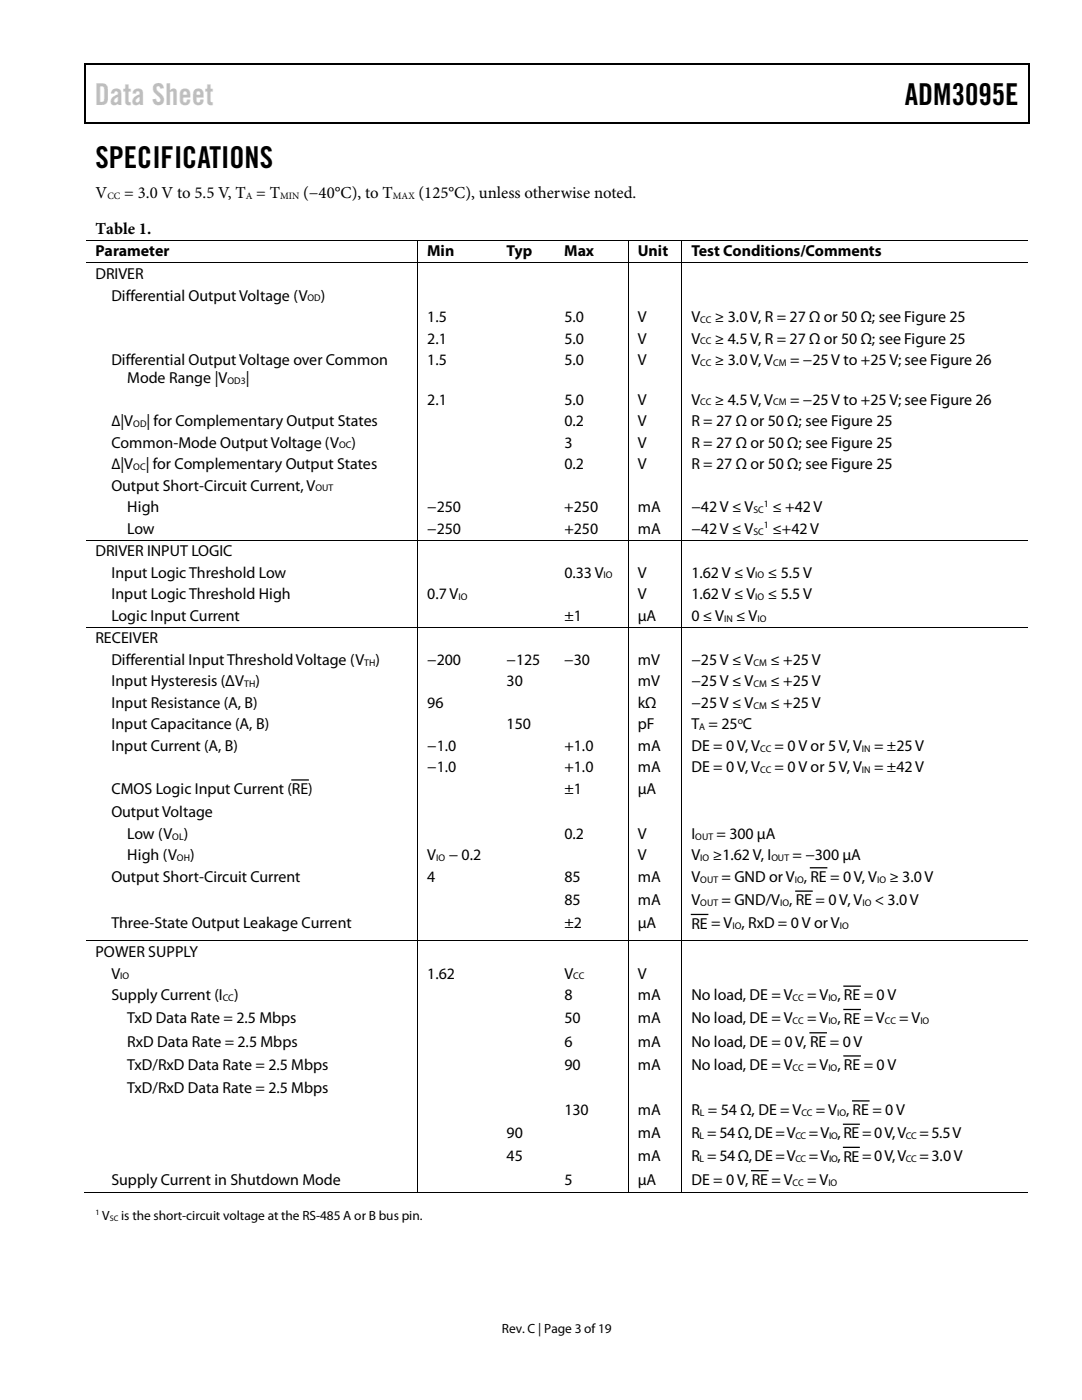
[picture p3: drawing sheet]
<svg xmlns="http://www.w3.org/2000/svg" width="216mm" height="279mm" viewBox="0 0 216 279" stroke-linecap="round" stroke-linejoin="round" font-family="sans-serif">
<defs><g id="words">
<text font-size="6" fill="#c1c1c1" x="18.9" y="20.9">Data Sheet</text>
<g font-size="6">
<text x="180.6" y="20.9">ADM3095E</text>
<text x="19" y="33.6">SPECIFICATIONS</text>
</g>
<g font-size="3.3">
<text x="19" y="39.5">V</text>
<text x="24.8" y="39.5">= 3.0 V to 5.5 V, T = T</text>
<text x="60.5" y="39.5">(−40°C), to T</text>
<text x="83.5" y="39.5">(125°C), unless otherwise noted.</text>
<text x="19.1" y="46.7">Table 1.</text>
</g>
<g font-size="3.2">
<text x="19" y="51.2">Parameter</text>
<text x="85.3" y="51.2">Min</text>
<text x="101.1" y="51.2">Typ</text>
<text x="112.6" y="51.2">Max</text>
<text x="127.3" y="51.2">Unit</text>
<text x="138" y="51.2">Test Conditions/Comments</text>
<text x="19" y="55.7">DRIVER</text>
<text x="22.2" y="60">Differential Output Voltage (V</text>
<text x="64" y="60">)</text>
<text x="85.3" y="64.3">1.5</text>
<text x="112.6" y="64.3">5.0</text>
<text x="127.3" y="64.3">V</text>
<text x="138" y="64.3">V</text>
<text x="142.7" y="64.3">≥ 3.0V, R = 27 Ω or 50 Ω; see Figure 25</text>
<text x="85.3" y="68.6">2.1</text>
<text x="112.6" y="68.6">5.0</text>
<text x="127.3" y="68.6">V</text>
<text x="138" y="68.6">V</text>
<text x="142.7" y="68.6">≥ 4.5V, R = 27 Ω or 50 Ω; see Figure 25</text>
<text x="22.2" y="72.9">Differential Output Voltage over Common</text>
<text x="25.4" y="76.5">Mode Range |V</text>
<text x="49" y="76.5">|</text>
<text x="85.3" y="72.9">1.5</text>
<text x="112.6" y="72.9">5.0</text>
<text x="127.3" y="72.9">V</text>
<text x="138" y="72.9">V</text>
<text x="142.7" y="72.9">≥ 3.0V, V</text>
<text x="157.6" y="72.9">= −25V to +25 V; see Figure 26</text>
<text x="85.3" y="80.7">2.1</text>
<text x="112.6" y="80.7">5.0</text>
<text x="127.3" y="80.7">V</text>
<text x="138" y="80.7">V</text>
<text x="142.7" y="80.7">≥ 4.5V, V</text>
<text x="157.6" y="80.7">= −25V to +25 V; see Figure 26</text>
<text x="22.2" y="85">∆|V</text>
<text x="22.2" y="89.3">Common-Mode Output Voltage (V</text>
<text x="29.2" y="85">| for Complementary Output States</text>
<text x="70.1" y="89.3">)</text>
<text x="112.6" y="89.3">3</text>
<text x="112.6" y="85">0.2</text>
<text x="127.3" y="85">V</text>
<text x="127.3" y="89.3">V</text>
<text x="138" y="85">R = 27 Ω or 50 Ω; see Figure 25</text>
<text x="138" y="89.3">R = 27 Ω or 50 Ω; see Figure 25</text>
<text x="22.2" y="93.6">∆|V</text>
<text x="29.1" y="93.6">| for Complementary Output States</text>
<text x="112.6" y="93.6">0.2</text>
<text x="127.3" y="93.6">V</text>
<text x="138" y="93.6">R = 27 Ω or 50 Ω; see Figure 25</text>
<text x="22.2" y="97.9">Output Short-Circuit Current, V</text>
<text x="25.4" y="102.2">High</text>
<text x="25.4" y="106.5">Low</text>
<text x="85.3" y="102.2">−250</text>
<text x="85.3" y="106.5">−250</text>
<text x="112.6" y="102.2">+250</text>
<text x="112.6" y="106.5">+250</text>
<text x="127.3" y="102.2">mA</text>
<text x="127.3" y="106.5">mA</text>
<text x="138" y="102.2">−42 V ≤ V</text>
<text x="138" y="106.5">−42 V ≤ V</text>
<text x="154.1" y="102.2">≤ +42 V</text>
<text x="154.1" y="106.5">≤+42 V</text>
<text x="19" y="111">DRIVER INPUT LOGIC</text>
<text x="22.2" y="115.3">Input Logic Threshold Low</text>
<text x="22.2" y="119.6">Input Logic Threshold High</text>
<text x="85.3" y="119.6">0.7V</text>
<text x="112.6" y="115.3">0.33V</text>
<text x="127.3" y="119.6">V</text>
<text x="127.3" y="115.3">V</text>
<text x="138" y="119.6">1.62V ≤ V</text>
<text x="138" y="115.3">1.62V ≤ V</text>
<text x="153.2" y="115.3">≤ 5.5V</text>
<text x="153.2" y="119.6">≤ 5.5V</text>
<text x="22.2" y="123.9">Logic Input Current</text>
<text x="112.6" y="123.9">±1</text>
<text x="127.3" y="123.9">µA</text>
<text x="138" y="123.9">0 ≤ V</text>
<text x="146.9" y="123.9">≤ V</text>
<text x="19" y="128.4">RECEIVER</text>
<text x="22.2" y="132.7">Differential Input Threshold Voltage (V</text>
<text x="22.2" y="136.9">Input Hysteresis (ΔV</text>
<text x="51" y="136.9">)</text>
<text x="74.9" y="132.7">)</text>
<text x="85.3" y="132.7">−200</text>
<text x="101.1" y="132.7">−125</text>
<text x="101.1" y="136.9">30</text>
<text x="112.6" y="132.7">−30</text>
<text x="127.3" y="132.7">mV</text>
<text x="127.3" y="136.9">mV</text>
<text x="138" y="132.7">−25V ≤ V</text>
<text x="138" y="136.9">−25V ≤ V</text>
<text x="153.7" y="132.7">≤ +25 V</text>
<text x="153.7" y="136.9">≤ +25 V</text>
<text x="22.2" y="141.3">Input Resistance (A, B)</text>
<text x="85.3" y="141.3">96</text>
<text x="127.3" y="141.3">kΩ</text>
<text x="138" y="141.3">−25V ≤ V</text>
<text x="153.7" y="141.3">≤ +25 V</text>
<text x="22.2" y="145.5">Input Capacitance (A, B)</text>
<text x="22.2" y="149.9">Input Current (A, B)</text>
<text x="85.3" y="149.9">−1.0</text>
<text x="101.1" y="145.5">150</text>
<text x="112.6" y="149.9">+1.0</text>
<text x="127.3" y="145.5">pF</text>
<text x="127.3" y="149.9">mA</text>
<text x="138" y="145.5">T = 25 C</text>
<text x="138" y="149.9">DE = 0V, V</text>
<text x="154.6" y="149.9">= 0V or 5V, V</text>
<text x="174.4" y="149.9">= ±25V</text>
<text x="85.3" y="154.1">−1.0</text>
<text x="112.6" y="154.1">+1.0</text>
<text x="127.3" y="154.1">mA</text>
<text x="138" y="154.1">DE = 0V, V</text>
<text x="154.6" y="154.1">= 0V or 5V, V</text>
<text x="174.4" y="154.1">= ±42 V</text>
<text x="22.2" y="158.5">CMOS Logic Input Current (RE)</text>
<text x="112.6" y="158.5">±1</text>
<text x="127.3" y="158.5">µA</text>
<text x="22.2" y="163.1">Output Voltage</text>
<text x="25.4" y="167.4">Low (V</text>
<text x="36.7" y="167.4">)</text>
<text x="112.6" y="167.4">0.2</text>
<text x="127.3" y="167.4">V</text>
<text x="138" y="167.4">I</text>
<text x="143" y="167.4">= 300 µA</text>
<text x="25.4" y="171.7">High (V</text>
<text x="37.9" y="171.7">)</text>
<text x="85.3" y="171.7">V</text>
<text x="89.5" y="171.7">− 0.2</text>
<text x="127.3" y="171.7">V</text>
<text x="138" y="171.7">V</text>
<text x="142.2" y="171.7">≥1.62 V, I</text>
<text x="158.2" y="171.7">= −300 µA</text>
<text x="22.2" y="176">Output Short-Circuit Current</text>
<text x="85.3" y="176">4</text>
<text x="112.6" y="176">85</text>
<text x="127.3" y="176">mA</text>
<text x="138" y="176">V</text>
<text x="144" y="176">= GND or V , RE = 0 V, V</text>
<text x="177.5" y="176">≥ 3.0V</text>
<text x="22.2" y="185.3">Three-State Output Leakage Current</text>
<text x="112.6" y="180.6">85</text>
<text x="112.6" y="185.3">±2</text>
<text x="127.3" y="180.6">mA</text>
<text x="127.3" y="185.3">µA</text>
<text x="138" y="185.3">RE = V , RxD = 0V or V</text>
<text x="138" y="180.6">V</text>
<text x="144" y="180.6">= GND/V , RE = 0 V, V</text>
<text x="174.5" y="180.6">&lt; 3.0 V</text>
<text x="19" y="191">POWER SUPPLY</text>
<text x="22.2" y="195.3">V</text>
<text x="85.3" y="195.3">1.62</text>
<text x="112.6" y="195.3">V</text>
<text x="127.3" y="195.3">V</text>
<text x="22.2" y="199.6">Supply Current (I</text>
<text x="46.7" y="199.6">)</text>
<text x="112.6" y="199.6">8</text>
<text x="127.3" y="199.6">mA</text>
<text x="138" y="199.6">No load, DE = V</text>
<text x="161.1" y="199.6">= V , RE = 0 V</text>
<text x="25.4" y="204.3">TxD Data Rate = 2.5 Mbps</text>
<text x="25.4" y="208.9">RxD Data Rate = 2.5 Mbps</text>
<text x="112.6" y="204.3">50</text>
<text x="112.6" y="208.9">6</text>
<text x="127.3" y="204.3">mA</text>
<text x="127.3" y="208.9">mA</text>
<text x="138" y="204.3">No load, DE = V</text>
<text x="138" y="208.9">No load, DE = 0 V, RE = 0 V</text>
<text x="161.1" y="204.3">= V , RE = V</text>
<text x="179.5" y="204.3">= V</text>
<text x="25.4" y="213.5">TxD/RxD Data Rate = 2.5 Mbps</text>
<text x="112.6" y="213.5">90</text>
<text x="127.3" y="213.5">mA</text>
<text x="138" y="213.5">No load, DE = V</text>
<text x="161.1" y="213.5">= V , RE = 0 V</text>
<text x="25.4" y="218.2">TxD/RxD Data Rate = 2.5 Mbps</text>
<text x="101.1" y="227.2">90</text>
<text x="112.6" y="222.5">130</text>
<text x="127.3" y="227.2">mA</text>
<text x="127.3" y="222.5">mA</text>
<text x="138" y="222.5">R = 54 Ω, DE = V</text>
<text x="138" y="227.2">R = 54Ω,DE =V</text>
<text x="161.4" y="227.2">=V , RE = 0 V,V</text>
<text x="162.8" y="222.5">= V , RE = 0 V</text>
<text x="183.5" y="227.2">= 5.5 V</text>
<text x="101.1" y="231.8">45</text>
<text x="127.3" y="231.8">mA</text>
<text x="138" y="231.8">R = 54Ω,DE =V</text>
<text x="161.4" y="231.8">=V , RE = 0 V,V</text>
<text x="183.5" y="231.8">=3.0 V</text>
<text x="22.2" y="236.4">Supply Current in Shutdown Mode</text>
<text x="112.6" y="236.4">5</text>
<text x="127.3" y="236.4">µA</text>
<text x="138" y="236.4">DE = 0 V, RE = V</text>
<text x="161.1" y="236.4">= V</text>
</g>
<g font-size="2.7">
<text x="20.4" y="243.4">V</text>
<text x="24.2" y="243.4">is the short-circuit voltage at the RS-485 A or B bus pin.</text>
<text x="100.2" y="266">Rev. C | Page 3 of19</text>
</g>
<g font-size="1.9">
<text x="21.4" y="39.7">CC</text>
<text x="49" y="39.7">A</text>
<text x="55.9" y="39.7">MIN</text>
<text x="78.4" y="39.7">MAX</text>
<text x="61.3" y="60.2">OD</text>
<text x="139.7" y="64.4">CC</text>
<text x="139.7" y="68.7">CC</text>
<text x="45.4" y="76.6">OD3</text>
<text x="139.7" y="73">CC</text>
<text x="154.3" y="73">CM</text>
<text x="139.7" y="80.9">CC</text>
<text x="154.3" y="80.9">CM</text>
<text x="26.6" y="85.2">OD</text>
<text x="67.6" y="89.5">OC</text>
<text x="26.6" y="93.8">OC</text>
<text x="62.9" y="98.1">OUT</text>
<text x="152.4" y="101.2">1</text>
<text x="150.3" y="102.4">SC</text>
<text x="150.3" y="106.7">SC</text>
<text x="152.4" y="105.5">1</text>
<text x="91.5" y="119.8">IO</text>
<text x="120.4" y="115.4">IO</text>
<text x="150.7" y="115.4">IO</text>
<text x="150.7" y="119.8">IO</text>
<text x="144.5" y="124">IN</text>
<text x="151.1" y="124">IO</text>
<text x="48.7" y="137.1">TH</text>
<text x="72.7" y="132.8">TH</text>
<text x="150.3" y="132.8">CM</text>
<text x="150.3" y="137.1">CM</text>
<text x="150.3" y="141.4">CM</text>
<text x="139.5" y="145.7">A</text>
<text x="147.2" y="144.5">o</text>
<text x="151.7" y="150">CC</text>
<text x="151.7" y="154.3">CC</text>
<text x="172" y="150">IN</text>
<text x="172" y="154.3">IN</text>
<text x="34.4" y="167.6">OL</text>
<text x="138.7" y="167.6">OUT</text>
<text x="35.3" y="171.8">OH</text>
<text x="87" y="171.8">IO</text>
<text x="139.7" y="171.8">IO</text>
<text x="153.9" y="171.8">OUT</text>
<text x="139.7" y="176.1">OUT</text>
<text x="158.6" y="176.1">IO</text>
<text x="175" y="176.1">IO</text>
<text x="139.7" y="180.8">OUT</text>
<text x="146.1" y="185.5">IO</text>
<text x="155.7" y="180.8">IO</text>
<text x="167.6" y="185.5">IO</text>
<text x="172.1" y="180.8">IO</text>
<text x="24" y="195.5">IO</text>
<text x="114.4" y="195.5">CC</text>
<text x="44.4" y="199.8">CC</text>
<text x="158.2" y="199.8">CC</text>
<text x="165.3" y="199.8">IO</text>
<text x="158.2" y="204.4">CC</text>
<text x="165.3" y="204.4">IO</text>
<text x="176.6" y="204.4">CC</text>
<text x="183.7" y="204.4">IO</text>
<text x="158.2" y="213.7">CC</text>
<text x="165.3" y="213.7">IO</text>
<text x="139.6" y="227.3">L</text>
<text x="139.7" y="222.7">L</text>
<text x="158.7" y="227.3">CC</text>
<text x="159.9" y="222.7">CC</text>
<text x="165.4" y="227.3">IO</text>
<text x="167" y="222.7">IO</text>
<text x="180.8" y="227.3">CC</text>
<text x="139.6" y="231.9">L</text>
<text x="158.7" y="231.9">CC</text>
<text x="165.4" y="231.9">IO</text>
<text x="180.8" y="231.9">CC</text>
<text x="158.2" y="236.6">CC</text>
<text x="165.3" y="236.6">IO</text>
</g>
<g font-size="1.6">
<text x="19" y="242.5">1</text>
<text x="21.9" y="243.6">SC</text>
</g>
</g></defs>
<g fill="#000">
<path d="M16.9 12.7h.2v1h-.2zM16.9 12.7h.2v.3h-.2zM82.5 12.7h.3v.3h-.3zM205.1 12.7h.3v1h-.3zM205.1 12.7h.3v.3h-.3zM16.9 24.4h.2v.2h-.2zM82.3 24.4h.2v.2h-.2zM205.1 24.4h.3v.2h-.3zM83.3 47.8h.1v.2h-.1zM83.3 52.4h.1v.1h-.1zM99.2 47.8h.2v.2h-.2zM99.2 52.4h.2v.1h-.2z"/>
<path d="M110.7 47.8h.2v.2h-.2zM110.7 52.4h.2v.1h-.2zM125.3 47.8h.1v.2h-.1zM125.3 52.4h.1v.1h-.1zM136 47.8h.1v.2h-.1zM136 52.4h.1v.1h-.1zM83.3 107.7h.1v.2h-.1zM99.2 107.7h.2v.2h-.2zM110.7 107.7h.2v.2h-.2zM125.3 107.7h.1v.2h-.1zM136 107.7h.1v.2h-.1zM83.3 125.1h.1v.1h-.1z"/>
<path d="M99.2 125.1h.2v.1h-.2zM110.7 125.1h.2v.1h-.2zM125.3 125.1h.1v.1h-.1zM136 125.1h.1v.1h-.1zM83.3 187.7h.1v.2h-.1zM99.2 187.7h.2v.2h-.2zM110.7 187.7h.2v.2h-.2zM125.3 187.7h.1v.2h-.1zM136 187.7h.1v.2h-.1zM83.3 238h.1v.1h-.1zM98.9 238h.2v.1h-.2zM110.4 238h.2v.1h-.2z"/>
<path d="M125.3 238h.1v.1h-.1zM136 238h.1v.1h-.1z"/>
</g>
<g fill="none" stroke="#000" stroke-width=".25">
<path d="M17 13.7v10.7M17.1 12.8h65.4M82.8 12.8h122.3M205.2 13.7v10.7M17.1 24.5h188M58.3 155.7h3.2M158.8 177.8h3.3M161.7 173.2h3.3M138 182.5h3.2M168.4 196.8h3.3M161.6 206.1h3.3M168.4 201.5h3.3"/>
<path d="M168.4 210.7h3.3M170.1 219.7h3.3M150 233.6h3.2M168.3 224.4h3.1M168.3 229h3.1"/>
</g>
<g fill="none" stroke="#000" stroke-width=".2">
<path d="M17.1 47.9h66.2M17.1 52.5h66.2M83.4 48v4.4M83.4 52.5v55.2M83.4 47.9h15.8M83.4 52.5h15.8M99.4 47.9h11.3M99.4 52.5h11.3M110.9 47.9h14.4M110.9 52.5h14.4M125.3 48v4.4M125.3 52.5v55.2"/>
<path d="M125.4 47.9h10.6M125.4 52.5h10.6M136.1 48v4.4M136.1 52.5v55.2M136.1 47.9h69M136.1 52.5h69M17.1 107.8h66.2M83.4 107.9v17.2M83.4 107.8h15.8M99.4 107.8h11.3M110.9 107.8h14.4M125.3 107.9v17.2"/>
<path d="M125.4 107.8h10.6M136.1 107.9v17.2M136.1 107.8h69M17.1 125.1h66.2M83.4 125.2v62.5M83.4 125.1h15.8M99.4 125.1h11.3M110.9 125.1h14.4M125.3 125.2v62.5M125.4 125.1h10.6M136.1 125.2v62.5M136.1 125.1h69"/>
<path d="M17.1 187.8h66.2M83.4 187.9v50.1M83.4 187.8h15.8M99.4 187.8h11.3M110.9 187.8h14.4M125.3 187.9v50.1M125.4 187.8h10.6M136.1 187.9v50.1M136.1 187.8h69M16.9 238h66.4M83.4 238h41.9M125.4 238h10.6"/>
<path d="M136.1 238h69"/>
</g>
<use href="#words"/>
</svg>
